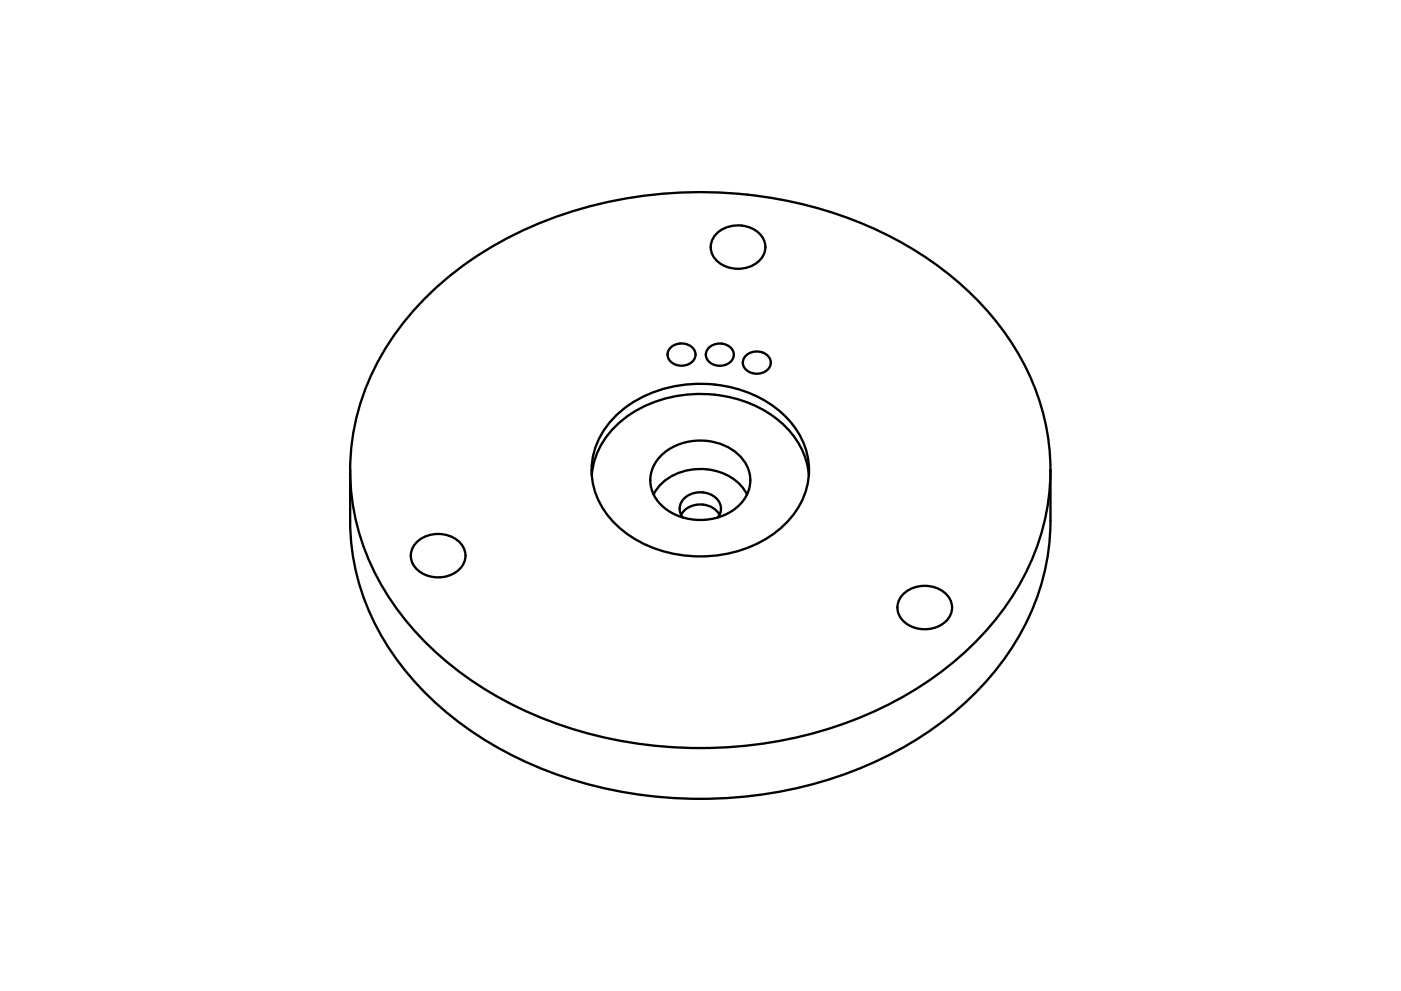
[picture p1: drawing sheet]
<svg xmlns="http://www.w3.org/2000/svg" width="420mm" height="297mm" viewBox="0 0 420 297" stroke-linecap="round" stroke-linejoin="round" font-family="sans-serif">
<path d="M210 148.5h.1" fill="none" stroke="#000" stroke-width=".3"/>
<path d="M184.7 124.6a38.2 38.2 0 0 1 38.4-7.4 28.2 28.2 0 0 1 18.8 18.3 21.9 21.9 0 0 1-7.1 22.2 38.6 38.6 0 0 1-40.7 5.8 26.9 26.9 0 0 1-16.4-19.1 22 22 0 0 1 7-19.8z" fill-rule="evenodd" fill="#fff"/>
<path d="M210 148.5h.1" fill="none" stroke="#000" stroke-width=".3"/>
<path d="M184.3 128.1a37.9 37.9 0 0 1 36.8-8.5 29.4 29.4 0 0 1 20.3 17.4 16.2 16.2 0 0 1-1.7 14.6 32.7 32.7 0 0 1-24.8 14.9 37.1 37.1 0 0 1-31.1-10.2 22.8 22.8 0 0 1-6.3-13.9 22.9 22.9 0 0 1 6.8-14.3z" fill-rule="evenodd" fill="#fff"/>
<path d="M210 148.5h.1" fill="none" stroke="#000" stroke-width=".3"/>
<path d="M198.5 136.3a17.5 17.5 0 0 1 23.8 .8 10.4 10.4 0 0 1-3 16.2 17.6 17.6 0 0 1-21.7-2.6 10 10 0 0 1 .9-14.4z" fill-rule="evenodd" fill="#fff"/>
<path d="M210 148.5h.1" fill="none" stroke="#000" stroke-width=".3"/>
<g fill="#fff">
<path d="M198.5 136.3a17.5 17.5 0 0 1 23.8 .8 9.8 9.8 0 0 1 1.7 11.1 15.7 15.7 0 0 0-16.3-7.5 14.9 14.9 0 0 0-11.7 7.5 10 10 0 0 1 2.5-11.9z" fill-rule="evenodd"/>
<path d="M198.1 145.2a17.4 17.4 0 0 1 24.7 1.1l1.2 1.9a13.8 13.8 0 0 1-8.7 6.9 4.3 4.3 0 0 0-1.7-6.6 6.8 6.8 0 0 0-9.6 2.8 4.1 4.1 0 0 0 .8 3.8 14 14 0 0 1-8.8-6.9z" fill-rule="evenodd"/>
</g>
<path d="M210 148.5h.1" fill="none" stroke="#000" stroke-width=".3"/>
<g fill="#fff">
<path d="M184.7 124.6a38.2 38.2 0 0 1 38.4-7.4 28.2 28.2 0 0 1 18.8 18.3l.6 3.6 .1 3.3a25.7 25.7 0 0 0-15.5-20.5 39 39 0 0 0-40.5 4 23.9 23.9 0 0 0-9.1 16.5 22.3 22.3 0 0 1 7.2-17.8z" fill-rule="evenodd"/>
<path d="M214.8 70.2a9.3 9.3 0 0 1 14.1 1.3 5.8 5.8 0 0 1-3.1 8 9.3 9.3 0 0 1-11.9-2.7 5.4 5.4 0 0 1 .9-6.6z" fill-rule="evenodd"/>
<path d="M271.1 177.8a9.4 9.4 0 0 1 13.7 1.6 6.1 6.1 0 0 1-4.2 8.7 8.8 8.8 0 0 1-11.2-4.4 5.5 5.5 0 0 1 1.7-5.9z" fill-rule="evenodd"/>
<path d="M125.2 162.3a9.4 9.4 0 0 1 13.6 1.5 5.9 5.9 0 0 1-3.6 8.5 9 9 0 0 1-11.6-3.8 5.4 5.4 0 0 1 1.6-6.2z" fill-rule="evenodd"/>
<path d="M205.4 149.2a7 7 0 0 1 10.5 1.7l.3 1.6-.4 1.8a6.9 6.9 0 0 0-11.5 0 4.1 4.1 0 0 1 1.1-5.1z" fill-rule="evenodd"/>
</g>
<path d="M210 148.5h.1" fill="none" stroke="#000" stroke-width=".3"/>
<g fill="#fff">
<path d="M201.2 104.1a4.6 4.6 0 0 1 7.4 1.7 3.9 3.9 0 0 1-5.1 3.7 3.2 3.2 0 0 1-3-1.9 3.2 3.2 0 0 1 .7-3.5z" fill-rule="evenodd"/>
<path d="M212.7 104.1a4.6 4.6 0 0 1 7.3 1.6 3.8 3.8 0 0 1-5 3.9 3.2 3.2 0 0 1-2.7-5.1z" fill-rule="evenodd"/>
<path d="M223.6 106.7a4.6 4.6 0 0 1 7.5 1.4 3.8 3.8 0 0 1-5 3.9 3.2 3.2 0 0 1-2.9-1.9 3.2 3.2 0 0 1 .4-3.4z" fill-rule="evenodd"/>
<path d="M205.2 153a7 7 0 0 1 10.6 1.3l-.5 .8a18.7 18.7 0 0 1-10.5 0l-.5-.8z" fill-rule="evenodd"/>
</g>
<g fill="none" stroke="#000" stroke-width=".7">
<path d="M214.8 70.2a9.3 9.3 0 0 1 14.1 1.3 5.8 5.8 0 0 1-3.1 8 9.3 9.3 0 0 1-11.9-2.7 5.4 5.4 0 0 1 .9-6.6zM201.2 104.1a4.6 4.6 0 0 1 7.4 1.7 3.9 3.9 0 0 1-5.1 3.7 3.2 3.2 0 0 1-3-1.9 3.2 3.2 0 0 1 .7-3.5zM212.7 104.1a4.6 4.6 0 0 1 7.3 1.6 3.8 3.8 0 0 1-5 3.9 3.2 3.2 0 0 1-2.7-5.1zM223.6 106.7a4.6 4.6 0 0 1 7.5 1.4 3.8 3.8 0 0 1-5 3.9 3.2 3.2 0 0 1-2.9-1.9 3.2 3.2 0 0 1 .4-3.4zM184.7 124.6a38.2 38.2 0 0 1 38.4-7.4 28.2 28.2 0 0 1 18.8 18.3 22.6 22.6 0 0 1-8.8 23.7 38.9 38.9 0 0 1-46.1 0 22.5 22.5 0 0 1-8.7-24.2 24.2 24.2 0 0 1 6.4-10.4zM198.5 136.3a17.5 17.5 0 0 1 23.8 .8 10.2 10.2 0 0 1-2.2 15.7 17.7 17.7 0 0 1-22.2-1.8 10 10 0 0 1 .6-14.7zM105 140.9a72.7 72.7 0 0 1 20.7-49.6 108.9 108.9 0 0 1 57.6-31 129.4 129.4 0 0 1 82.3 9.9 93.1 93.1 0 0 1 40.1 36.4 69.1 69.1 0 0 1 9.3 34.3M105 140.9a72.8 72.8 0 0 0 21.9 50.9 110.7 110.7 0 0 0 62 30.7 126.7 126.7 0 0 0 85.3-15.6 85.4 85.4 0 0 0 37.1-43.8 67.4 67.4 0 0 0 3.7-22.2M105 140.9v15.2a72.8 72.8 0 0 0 21.9 50.9 110.7 110.7 0 0 0 62 30.7 126.7 126.7 0 0 0 85.3-15.6 85.4 85.4 0 0 0 37.1-43.8 67.4 67.4 0 0 0 3.7-22.2v-15.2M177.5 142.4a25.3 25.3 0 0 1 14.5-20 39.4 39.4 0 0 1 40.4 2.7 24.2 24.2 0 0 1 10.2 17.3M196 148.2a16 16 0 0 1 17.4-7.3 14.6 14.6 0 0 1 10.6 7.3M204.3 154.3a6.9 6.9 0 0 1 11.5 0"/>
<path d="M204.8 155.1a4.4 4.4 0 0 1 2.4-7 6.9 6.9 0 0 1 8.7 2.8 4.1 4.1 0 0 1-.6 4.2M125.2 162.3a9.4 9.4 0 0 1 13.6 1.5 5.9 5.9 0 0 1-3.6 8.5 9 9 0 0 1-11.6-3.8 5.4 5.4 0 0 1 1.6-6.2zM271.1 177.8a9.4 9.4 0 0 1 13.7 1.6 6.1 6.1 0 0 1-4.2 8.7 8.8 8.8 0 0 1-11.2-4.4 5.5 5.5 0 0 1 1.7-5.9z"/>
</g>
</svg>
